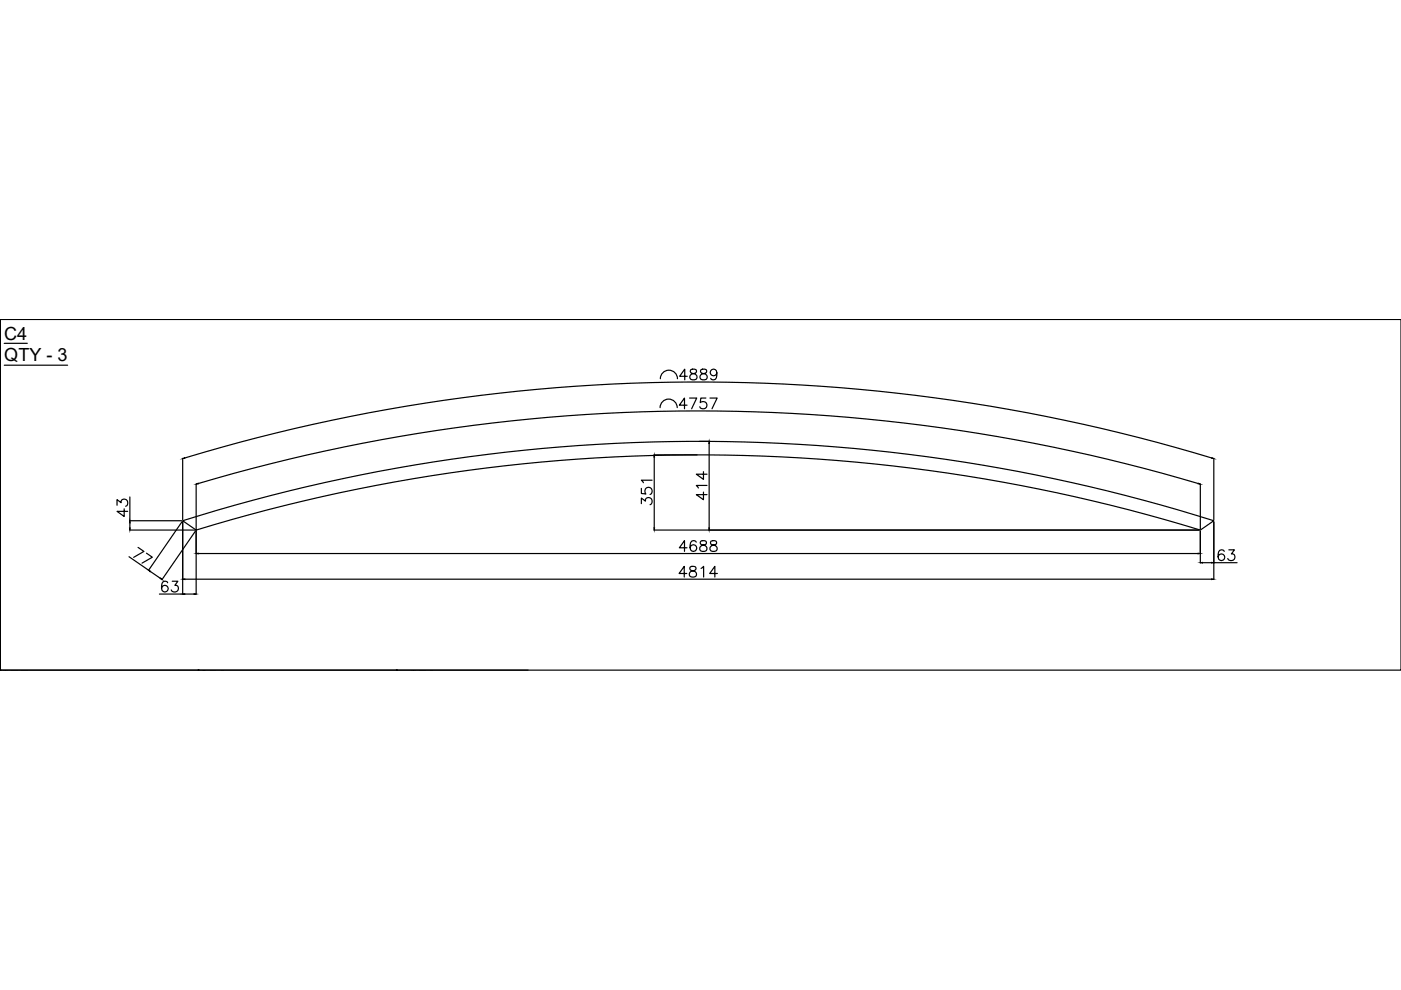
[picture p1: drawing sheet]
<svg xmlns="http://www.w3.org/2000/svg" width="297mm" height="210mm" viewBox="0 0 297 210" stroke-linecap="round" stroke-linejoin="round" font-family="sans-serif">
<defs><g id="words">
<g font-size="3.8">
<text x=".9" y="72">C4</text>
<text x=".9" y="76.6">QTY - 3</text>
</g>
<g font-size="3.1">
<text x=".2" y="144.5">SP7</text>
<text x="42.3" y="144.5">SP8</text>
<text x="86.7" y="144.4">SP9</text>
</g>
</g></defs>
<!-- layer: 0 -->
<g fill="none" stroke="#000" stroke-width=".25">
<path d="M.1 67.7h.1M.1 67.7v74.4h296.9v-74.4h-296.9v74.4h111.9M.9 72.8h4.9M.9 77.4h13.4M145.7 79.8h-1.6l1.1-1.5v2.2M146.5 78.4a.46 .46 0 0 0 .2 .7 .94 .94 0 0 1 1.1 1 .76 .76 0 0 1-1 .4 .76 .76 0 0 1-.4-.9l.9-.5a.46 .46 0 0 0 .3-.7zM148.6 78.4a.46 .46 0 0 0 .3 .7 .92 .92 0 0 1 1 1 .76 .76 0 0 1-.9 .4 .76 .76 0 0 1-.5-.9l1-.5a.46 .46 0 0 0 .2-.7zM152 79a.7 .7 0 0 1-1 .6 .7 .7 0 0 1-.3-1.1 .7 .7 0 0 1 1.2 .1 2.08 2.08 0 0 1-.2 1.8 .68 .68 0 0 1-1-.2M38.7 97.2v13M39.2 97.1a375.9 375.9 0 0 1 217.7 0M138.6 96.4h9.2M138.7 96.9v15"/>
<path d="M140 86.4a1.82 1.82 0 0 1 1.8-1.8 1.82 1.82 0 0 1 1.8 1.8M140 80.3a1.82 1.82 0 0 1 1.8-1.8 1.82 1.82 0 0 1 1.8 1.8M145.7 85.9h-1.7l1.1-1.5v2.3M146.2 84.4h1.5l-1.1 2.3M148.3 93.6h2.1M149.7 84.4h-1.1l-.1 1a.8 .8 0 0 1 1.2-.1 .8 .8 0 0 1-.2 1.3 .8 .8 0 0 1-1.1-.4M150.4 94v17.9M150.5 84.4h1.5l-1 2.3M257.4 97.2v13M24.8 107.1v-1.2l.9 .7a.73 .73 0 0 1 .8-.8 .73 .73 0 0 1 .6 1l-.1 .3-.4 .2M26.3 107.9v1.6l-1.5-1.1h2.3M27.4 118l4.1 2.9"/>
<path d="M27.5 112.4h13.9M27.5 110.4h11M27.5 105.4v5M27.5 110.9v1M29.3 116.1l1.2 .8-2.2 1.3M31.1 117.3l1.2 .8-2.2 1.3M38.6 110.6l-7.1 10.3M38.7 110.4a363.3 363.3 0 0 1 218.7 0l-2.9 2a363.3 363.3 0 0 0-212.9 0zM38.7 110.6v15.4M41.5 112.6l-7.2 10.3M41.6 102.6v9.6M41.6 112.6v13.4"/>
<path d="M42 102.5a372.7 372.7 0 0 1 212.1 0M42 117.4h212M136 106.8v-1.2l.8 .6a.76 .76 0 0 1 1.1-.6 .76 .76 0 0 1 .2 1.2l-.3 .2M136 103.6v1l1 .1a.8 .8 0 0 1-.1-1.2 .8 .8 0 0 1 1.2 .2 .8 .8 0 0 1-.3 1.1M138.3 101.8h-2.3l.4 .6M138.6 112.4h115.7M145.7 116.1h-1.7l1.1-1.5v2.3M147.6 115a.66 .66 0 0 0-1-.3 1.73 1.73 0 0 0 0 2.1 .71 .71 0 0 0 1.1-.3 .71 .71 0 0 0-.5-1 .71 .71 0 0 0-.9 .6M148.6 114.7a.45 .45 0 0 0 .2 .8 .84 .84 0 0 1 .9 .3 .84 .84 0 0 1 .1 .9 .81 .81 0 0 1-.9 .2 .81 .81 0 0 1-.5-.8 1.36 1.36 0 0 1 1.3-.7l.1-.4a.84 .84 0 0 0-1.2-.3zM149.1 104.3v1.7l-1.5-1.1h2.3M149.1 100v1.6l-1.5-1.1h2.3M149.9 102.9h-2.3l.5 .6"/>
<path d="M150.7 114.7a.46 .46 0 0 0 .3 .8 .84 .84 0 0 1 .8 .3 .84 .84 0 0 1 .1 .9 .81 .81 0 0 1-.9 .2 .81 .81 0 0 1-.5-.8 1.36 1.36 0 0 1 1.3-.7l.1-.4a.84 .84 0 0 0-1.2-.3zM254.5 102.6v9.6M254.5 112.6v6.8M254.9 119.3h2M257.4 110.6v12.3M257.4 119.3h4.9M259.6 116.9a.66 .66 0 0 0-1-.2 1.73 1.73 0 0 0 0 2 .71 .71 0 0 0 1-.3 .71 .71 0 0 0-.5-.9 .71 .71 0 0 0-.8 .6M260.5 116.6h1.2l-.6 .8a.76 .76 0 0 1 .7 1.1 .76 .76 0 0 1-1.3 .2l-.2-.3M31.9 121.2l2.1 1.4M33.8 126h4.9M35.5 123.6a.66 .66 0 0 0-.9-.3 1.74 1.74 0 0 0 0 2.1 .71 .71 0 0 0 1-.3 .71 .71 0 0 0-.5-1 .71 .71 0 0 0-.8 .6M36.5 123.2h1.2l-.6 .9a.76 .76 0 0 1 .7 1.1 .76 .76 0 0 1-1.3 .2l-.2-.3"/>
<path d="M39.2 122.8h217.7M39.2 126h1.9M145.6 121.6h-1.6l1.1-1.5v2.2M146.4 120.2a.46 .46 0 0 0 .2 .7 .94 .94 0 0 1 1.1 1 .76 .76 0 0 1-1 .4 .76 .76 0 0 1-.4-.9l.2-.2a.97 .97 0 0 0 1.1-.8 .86 .86 0 0 0-1.2-.2zM148.6 120.5l.6-.4v2.2M152.1 121.6h-1.6l1.1-1.5v2.2"/>
</g>
<g fill="#000" stroke="#000" stroke-width=".21">
<path d="M38.7 97.2l.4-.2 .1 .2zM138.7 96.4l.1 .5h-.2zM150.4 93.6v.4h-.1zM256.9 97l.5 .2h-.5zM27.5 111.9h.1l-.1 .5zM27.5 110.4l.1 .5h-.1zM41.6 117.4l.4-.1v.1zM41.6 102.7l.4-.2v.1zM138.6 111.9h.2l-.1 .5zM150.3 111.9h.1v.5zM254 117.3l.5 .1h-.5zM254.1 102.5l.4 .2-.5-.1z"/>
<path d="M254.5 119.3l.4-.1v.2zM256.9 119.2l.5 .1-.5 .1zM31.5 120.9l.4 .2-.1 .1zM34 122.5l.4 .4-.5-.2zM38.7 122.8l.5-.1v.2zM38.7 126l.5-.1v.1zM41.1 125.9l.5 .1h-.5zM256.9 122.7l.5 .1-.5 .1z"/>
<circle cx=".1" cy="142.1" r=".1"/>
<circle cx="42.1" cy="142.1" r=".11"/>
<circle cx="84.1" cy="142.1" r=".11"/>
</g>
<use href="#words"/>
</svg>
